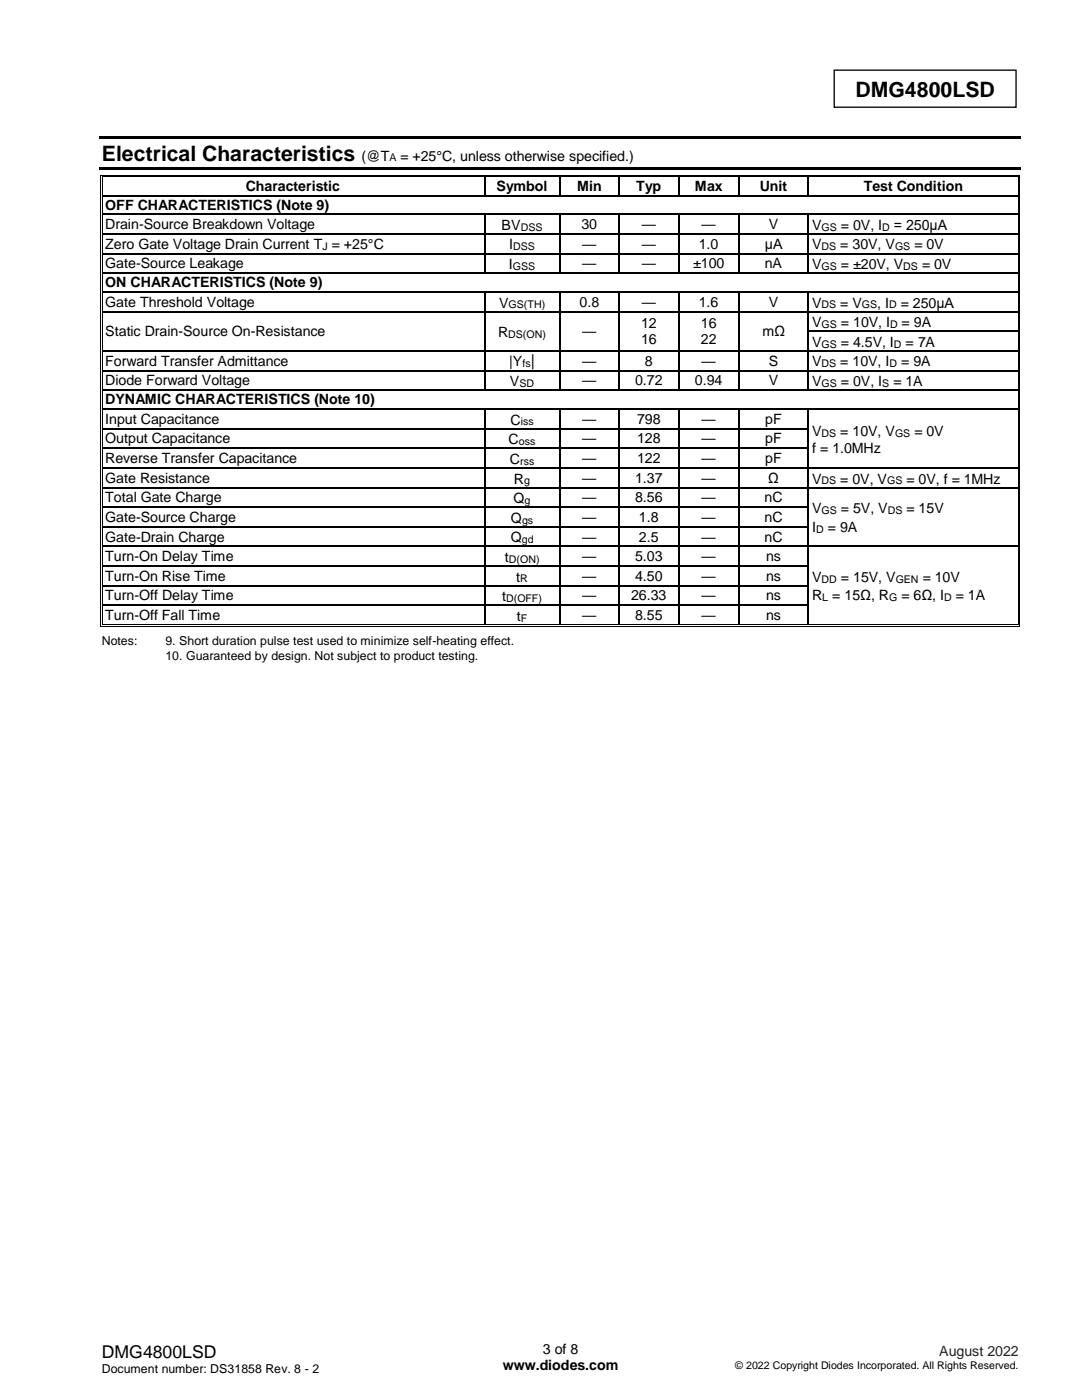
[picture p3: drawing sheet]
<svg xmlns="http://www.w3.org/2000/svg" width="216mm" height="279mm" viewBox="0 0 216 279" stroke-linecap="round" stroke-linejoin="round" font-family="sans-serif">
<defs><g id="words">
<g font-size="4.2">
<text x="170.7" y="19.3">DMG4800LSD</text>
<text x="20.3" y="32.1">Electrical Characteristics</text>
</g>
<text font-size="3.5" x="20.3" y="271">DMG4800LSD</text>
<g font-size="2.8">
<text x="72.2" y="32.1">(@T</text>
<text x="79.9" y="32.1">= +25°C, unless otherwise specified.)</text>
<text x="21" y="41.9">OFF CHARACTERISTICS (Note 9)</text>
<text x="49" y="38.1">Characteristic</text>
<text x="99.1" y="38.1">Symbol</text>
<text x="115.2" y="38.1">Min</text>
<text x="126.9" y="38.1">Typ</text>
<text x="138.7" y="38.1">Max</text>
<text x="151.6" y="38.1">Unit</text>
<text x="172.4" y="38.1">Test Condition</text>
<text x="21" y="45.7">Drain-Source Breakdown Voltage</text>
<text x="100.1" y="45.9">BV</text>
<text x="116" y="45.7">30</text>
<text x="128" y="45.7">—</text>
<text x="140" y="45.7">—</text>
<text x="153.4" y="45.7">V</text>
<text x="162" y="45.9">V</text>
<text x="167.8" y="45.9">= 0V, I</text>
<text x="178.3" y="45.9">= 250μA</text>
<text x="21" y="49.8">Zero Gate Voltage Drain Current T = +25°C</text>
<text x="21" y="53.6">Gate-Source Leakage</text>
<text x="101.5" y="53.7">I</text>
<text x="101.6" y="49.8">I</text>
<text x="116.2" y="49.7">—</text>
<text x="116.2" y="53.6">—</text>
<text x="128" y="49.7">—</text>
<text x="128" y="53.6">—</text>
<text x="138.3" y="53.6">±100</text>
<text x="139.4" y="49.7">1.0</text>
<text x="152.6" y="49.7">μA</text>
<text x="152.6" y="53.6">nA</text>
<text x="162" y="49.8">V</text>
<text x="162" y="53.7">V</text>
<text x="167.7" y="49.8">= 30V, V</text>
<text x="167.8" y="53.7">= ±20V, V</text>
<text x="182.5" y="49.8">= 0V</text>
<text x="184" y="53.7">= 0V</text>
<text x="21" y="57.4">ON CHARACTERISTICS (Note 9)</text>
<text x="21" y="61.2">Gate Threshold Voltage</text>
<text x="99.6" y="61.4">V</text>
<text x="115.6" y="61.2">0.8</text>
<text x="127.9" y="65.5">12</text>
<text x="128" y="61.2">—</text>
<text x="139.4" y="61.2">1.6</text>
<text x="139.9" y="65.5">16</text>
<text x="153.4" y="61.2">V</text>
<text x="162" y="61.4">V</text>
<text x="162" y="65.3">V</text>
<text x="167.7" y="61.4">= V</text>
<text x="167.8" y="65.3">= 10V, I</text>
<text x="175" y="61.4">, I</text>
<text x="179.7" y="61.4">= 250μA</text>
<text x="179.9" y="65.3">= 9A</text>
<text x="21" y="67.1">Static Drain-Source On-Resistance</text>
<text x="99.4" y="67.3">R</text>
<text x="116.2" y="67.1">—</text>
<text x="127.9" y="68.7">16</text>
<text x="139.9" y="68.7">22</text>
<text x="152.1" y="67.1">mΩ</text>
<text x="162" y="69.2">V</text>
<text x="167.8" y="69.2">= 4.5V, I</text>
<text x="180.7" y="69.2">= 7A</text>
<text x="21" y="73">Forward Transfer Admittance</text>
<text x="21" y="76.9">Diode Forward Voltage</text>
<text x="101.6" y="73.1">|Y |</text>
<text x="101.8" y="77.1">V</text>
<text x="116.2" y="73">—</text>
<text x="116.2" y="76.9">—</text>
<text x="126.7" y="76.9">0.72</text>
<text x="128.7" y="73">8</text>
<text x="138.7" y="76.9">0.94</text>
<text x="140" y="73">—</text>
<text x="153.4" y="73">S</text>
<text x="153.4" y="76.9">V</text>
<text x="162" y="73.1">V</text>
<text x="162" y="77.1">V</text>
<text x="167.7" y="73.1">= 10V, I</text>
<text x="167.8" y="77.1">= 0V, I</text>
<text x="178.3" y="77.1">= 1A</text>
<text x="179.8" y="73.1">= 9A</text>
<text x="21" y="80.7">DYNAMIC CHARACTERISTICS (Note 10)</text>
<text x="21" y="84.6">Input Capacitance</text>
<text x="21" y="88.5">Output Capacitance</text>
<text x="101.5" y="88.7">C</text>
<text x="101.9" y="84.7">C</text>
<text x="116.2" y="84.6">—</text>
<text x="116.2" y="88.5">—</text>
<text x="127.1" y="84.6">798</text>
<text x="127.1" y="88.5">128</text>
<text x="140" y="84.6">—</text>
<text x="140" y="88.5">—</text>
<text x="152.7" y="84.6">pF</text>
<text x="152.7" y="88.5">pF</text>
<text x="162" y="87">V</text>
<text x="167.7" y="87">= 10V, V</text>
<text x="182.5" y="87">= 0V</text>
<text x="21" y="92.4">Reverse Transfer Capacitance</text>
<text x="101.8" y="92.6">C</text>
<text x="116.2" y="92.4">—</text>
<text x="127.1" y="92.4">122</text>
<text x="140" y="92.4">—</text>
<text x="152.7" y="92.4">pF</text>
<text x="162" y="90.3">f = 1.0MHz</text>
<text x="21" y="96.3">Gate Resistance</text>
<text x="21" y="100.3">Total Gate Charge</text>
<text x="102.5" y="100.4">Q</text>
<text x="102.6" y="96.5">R</text>
<text x="116.2" y="96.3">—</text>
<text x="116.2" y="100.3">—</text>
<text x="126.7" y="96.3">1.37</text>
<text x="126.7" y="100.3">8.56</text>
<text x="140" y="96.3">—</text>
<text x="140" y="100.3">—</text>
<text x="152.6" y="100.3">nC</text>
<text x="153.3" y="96.3">Ω</text>
<text x="162" y="96.5">V</text>
<text x="167.7" y="96.5">= 0V, V</text>
<text x="180.9" y="96.5">= 0V, f = 1MHz</text>
<text x="21" y="104.2">Gate-Source Charge</text>
<text x="102" y="104.3">Q</text>
<text x="116.2" y="104.2">—</text>
<text x="127.5" y="104.2">1.8</text>
<text x="140" y="104.2">—</text>
<text x="152.6" y="104.2">nC</text>
<text x="162" y="102.5">V</text>
<text x="162" y="106.1">I</text>
<text x="165.2" y="106.1">= 9A</text>
<text x="167.8" y="102.5">= 5V, V</text>
<text x="180.9" y="102.5">= 15V</text>
<text x="21" y="108.1">Gate-Drain Charge</text>
<text x="21" y="112">Turn-On Delay Time</text>
<text x="100.7" y="112.2">t</text>
<text x="101.9" y="108.2">Q</text>
<text x="116.2" y="108.1">—</text>
<text x="116.2" y="112">—</text>
<text x="126.7" y="112">5.03</text>
<text x="127.5" y="108.1">2.5</text>
<text x="140" y="108.1">—</text>
<text x="140" y="112">—</text>
<text x="152.6" y="108.1">nC</text>
<text x="152.9" y="112">ns</text>
<text x="21" y="115.9">Turn-On Rise Time</text>
<text x="21" y="119.8">Turn-Off Delay Time</text>
<text x="100.2" y="120">t</text>
<text x="103" y="116.1">t</text>
<text x="116.2" y="115.9">—</text>
<text x="116.2" y="119.8">—</text>
<text x="125.9" y="119.8">26.33</text>
<text x="126.7" y="115.9">4.50</text>
<text x="140" y="115.9">—</text>
<text x="140" y="119.8">—</text>
<text x="152.9" y="115.9">ns</text>
<text x="152.9" y="119.8">ns</text>
<text x="162" y="116.2">V</text>
<text x="162" y="119.8">R = 15Ω, R</text>
<text x="167.8" y="116.2">= 15V, V</text>
<text x="179.9" y="119.8">= 6Ω, I</text>
<text x="184.1" y="116.2">= 10V</text>
<text x="190.7" y="119.8">= 1A</text>
<text x="21" y="123.8">Turn-Off Fall Time</text>
<text x="103.1" y="123.9">t</text>
<text x="116.2" y="123.8">—</text>
<text x="126.7" y="123.8">8.55</text>
<text x="140" y="123.8">—</text>
<text x="152.9" y="123.8">ns</text>
<text x="100.3" y="273.5">www.diodes.com</text>
<text x="108.3" y="270.3">3 of 8</text>
</g>
<text font-size="2.8" fill="#231f20" x="187.4" y="270.6">August 2022</text>
<g font-size="2.5">
<text x="20.3" y="128.8">Notes:</text>
<text x="33" y="128.8">9. Short duration pulse test used to minimize self-heating effect.</text>
<text x="33" y="131.6">10. Guaranteed by design. Not subject to product testing.</text>
<text x="20.3" y="274">Document number: DS31858 Rev. 8 - 2</text>
</g>
<g font-size="2.1">
<text x="77.7" y="32.2">A</text>
<text x="103.9" y="46.1">DSS</text>
<text x="163.9" y="46.1">GS</text>
<text x="176.1" y="46.1">D</text>
<text x="64.3" y="50">J</text>
<text x="102.3" y="53.9">GSS</text>
<text x="102.4" y="50">DSS</text>
<text x="163.9" y="50">DS</text>
<text x="163.9" y="53.9">GS</text>
<text x="178.6" y="50">GS</text>
<text x="180.2" y="53.9">DS</text>
<text x="101.5" y="61.6">GS(TH)</text>
<text x="163.9" y="61.6">DS</text>
<text x="163.9" y="65.5">GS</text>
<text x="172" y="61.6">GS</text>
<text x="177.4" y="61.6">D</text>
<text x="177.6" y="65.5">D</text>
<text x="101.4" y="67.4">DS(ON)</text>
<text x="163.9" y="69.4">GS</text>
<text x="178.4" y="69.4">D</text>
<text x="103.7" y="77.2">SD</text>
<text x="104.2" y="73.3">fs</text>
<text x="163.9" y="73.3">DS</text>
<text x="163.9" y="77.2">GS</text>
<text x="176.1" y="77.2">S</text>
<text x="177.5" y="73.3">D</text>
<text x="103.5" y="88.8">oss</text>
<text x="103.9" y="84.9">iss</text>
<text x="163.9" y="87.2">DS</text>
<text x="178.6" y="87.2">GS</text>
<text x="103.8" y="92.7">rss</text>
<text x="104.6" y="96.7">g</text>
<text x="104.7" y="100.6">g</text>
<text x="163.9" y="96.7">DS</text>
<text x="177" y="96.7">GS</text>
<text x="104.2" y="104.5">gs</text>
<text x="162.8" y="106.3">D</text>
<text x="163.9" y="102.6">GS</text>
<text x="177.2" y="102.6">DS</text>
<text x="101.5" y="112.3">D(ON)</text>
<text x="104.1" y="108.4">gd</text>
<text x="103.8" y="116.2">R</text>
<text x="163.9" y="116.3">DD</text>
<text x="164.1" y="120">L</text>
<text x="177.4" y="120">G</text>
<text x="178.7" y="116.3">GEN</text>
<text x="188.4" y="120">D</text>
<text x="101" y="120.2">D(OFF)</text>
<text x="104" y="124.1">F</text>
<text x="146.7" y="273.2">© 2022 Copyright Diodes Incorporated. All Rights Reserved.</text>
</g>
</g></defs>
<path d="M166.5 14h36.2v7.4h-36.2z" fill="none" stroke="#000" stroke-width=".26"/>
<g fill="#000">
<path d="M19.8 27.2h184v.5h-184z" fill-rule="evenodd"/>
<path d="M19.8 33.3h184v.5h-184z" fill-rule="evenodd"/>
<path d="M20 34.9h.2v.5h-.2z" fill-rule="evenodd"/>
<path d="M20 34.9h.5v.2h-.5z" fill-rule="evenodd"/>
<path d="M20 38.9h.2v.3h-.2z" fill-rule="evenodd"/>
<path d="M20.3 35.2h.2v.2h-.2z" fill-rule="evenodd"/>
<path d="M20.3 35.2h.2v.2h-.2z" fill-rule="evenodd"/>
<path d="M20.3 38.9h.2v.3h-.2z" fill-rule="evenodd"/>
<path d="M96.6 35.4h.3z" fill-rule="evenodd"/>
<path d="M96.6 34.9h.5v.2h-.5z" fill-rule="evenodd"/>
<path d="M96.6 35.2h.5v.2h-.5z" fill-rule="evenodd"/>
<path d="M96.6 38.9h.3v.3h-.3z" fill-rule="evenodd"/>
<path d="M111.5 35.4h.3z" fill-rule="evenodd"/>
<path d="M111.5 34.9h.5v.2h-.5z" fill-rule="evenodd"/>
<path d="M111.5 35.2h.5v.2h-.5z" fill-rule="evenodd"/>
<path d="M111.5 38.9h.3v.3h-.3z" fill-rule="evenodd"/>
<path d="M123.4 35.4h.3z" fill-rule="evenodd"/>
<path d="M123.4 34.9h.5v.2h-.5z" fill-rule="evenodd"/>
<path d="M123.4 35.2h.5v.2h-.5z" fill-rule="evenodd"/>
<path d="M123.4 38.9h.3v.3h-.3z" fill-rule="evenodd"/>
<path d="M135.4 35.4h.2z" fill-rule="evenodd"/>
<path d="M135.4 34.9h.5v.2h-.5z" fill-rule="evenodd"/>
<path d="M135.4 35.2h.5v.2h-.5z" fill-rule="evenodd"/>
<path d="M135.4 38.9h.2v.3h-.2z" fill-rule="evenodd"/>
<path d="M147.3 35.4h.2z" fill-rule="evenodd"/>
<path d="M147.3 34.9h.5v.2h-.5z" fill-rule="evenodd"/>
<path d="M147.3 35.2h.5v.2h-.5z" fill-rule="evenodd"/>
<path d="M147.3 38.9h.2v.3h-.2z" fill-rule="evenodd"/>
<path d="M161.2 35.4h.3z" fill-rule="evenodd"/>
<path d="M161.2 34.9h.5v.2h-.5z" fill-rule="evenodd"/>
<path d="M161.2 35.2h.5v.2h-.5z" fill-rule="evenodd"/>
<path d="M161.2 38.9h.3v.3h-.3z" fill-rule="evenodd"/>
<path d="M203.1 34.9h.5v.2h-.5z" fill-rule="evenodd"/>
<path d="M203.1 35.2h.1v.2h-.1z" fill-rule="evenodd"/>
<path d="M203.1 35.2h.1v.2h-.1z" fill-rule="evenodd"/>
<path d="M203.1 38.9h.1v.3h-.1z" fill-rule="evenodd"/>
<path d="M203.4 34.9h.2v.5h-.2z" fill-rule="evenodd"/>
<path d="M203.4 38.9h.2v.3h-.2z" fill-rule="evenodd"/>
<path d="M20 42.6h.2v.3h-.2z" fill-rule="evenodd"/>
<path d="M20 46.6h.2v.2h-.2z" fill-rule="evenodd"/>
<path d="M20 50.5h.2v.2h-.2z" fill-rule="evenodd"/>
<path d="M20 54.4h.2v.3h-.2z" fill-rule="evenodd"/>
<path d="M20 58.2h.2v.2h-.2z" fill-rule="evenodd"/>
<path d="M20.3 42.6h.2v.3h-.2z" fill-rule="evenodd"/>
<path d="M20.3 46.6h.2v.2h-.2z" fill-rule="evenodd"/>
<path d="M20.3 50.5h.2v.2h-.2z" fill-rule="evenodd"/>
<path d="M20.3 54.4h.2v.3h-.2z" fill-rule="evenodd"/>
<path d="M20.3 58.2h.2v.2h-.2z" fill-rule="evenodd"/>
<path d="M96.6 42.6h.3v.3h-.3z" fill-rule="evenodd"/>
<path d="M96.6 46.6h.3v.2h-.3z" fill-rule="evenodd"/>
<path d="M96.6 50.5h.3v.2h-.3z" fill-rule="evenodd"/>
<path d="M96.6 54.4h.3v.3h-.3z" fill-rule="evenodd"/>
<path d="M96.6 58.2h.3v.2h-.3z" fill-rule="evenodd"/>
<path d="M111.5 42.6h.3v.3h-.3z" fill-rule="evenodd"/>
<path d="M111.5 46.6h.3v.2h-.3z" fill-rule="evenodd"/>
<path d="M111.5 50.5h.3v.2h-.3z" fill-rule="evenodd"/>
<path d="M111.5 54.4h.3v.3h-.3z" fill-rule="evenodd"/>
<path d="M111.5 58.2h.3v.2h-.3z" fill-rule="evenodd"/>
<path d="M123.4 42.6h.3v.3h-.3z" fill-rule="evenodd"/>
<path d="M123.4 46.6h.3v.2h-.3z" fill-rule="evenodd"/>
<path d="M123.4 50.5h.3v.2h-.3z" fill-rule="evenodd"/>
<path d="M123.4 54.4h.3v.3h-.3z" fill-rule="evenodd"/>
<path d="M123.4 58.2h.3v.2h-.3z" fill-rule="evenodd"/>
<path d="M135.4 42.6h.2v.3h-.2z" fill-rule="evenodd"/>
<path d="M135.4 46.6h.2v.2h-.2z" fill-rule="evenodd"/>
<path d="M135.4 50.5h.2v.2h-.2z" fill-rule="evenodd"/>
<path d="M135.4 54.4h.2v.3h-.2z" fill-rule="evenodd"/>
<path d="M135.4 58.2h.2v.2h-.2z" fill-rule="evenodd"/>
<path d="M147.3 42.6h.2v.3h-.2z" fill-rule="evenodd"/>
<path d="M147.3 46.6h.2v.2h-.2z" fill-rule="evenodd"/>
<path d="M147.3 50.5h.2v.2h-.2z" fill-rule="evenodd"/>
<path d="M147.3 54.4h.2v.3h-.2z" fill-rule="evenodd"/>
<path d="M147.3 58.2h.2v.2h-.2z" fill-rule="evenodd"/>
<path d="M161.2 42.6h.3v.3h-.3z" fill-rule="evenodd"/>
<path d="M161.2 46.6h.3v.2h-.3z" fill-rule="evenodd"/>
<path d="M161.2 50.5h.3v.2h-.3z" fill-rule="evenodd"/>
<path d="M161.2 54.4h.3v.3h-.3z" fill-rule="evenodd"/>
<path d="M161.2 58.2h.3v.2h-.3z" fill-rule="evenodd"/>
<path d="M203.1 42.6h.1v.3h-.1z" fill-rule="evenodd"/>
<path d="M203.1 46.6h.1v.2h-.1z" fill-rule="evenodd"/>
<path d="M203.1 50.5h.1v.2h-.1z" fill-rule="evenodd"/>
<path d="M203.1 54.4h.1v.3h-.1z" fill-rule="evenodd"/>
<path d="M203.1 58.2h.1v.2h-.1z" fill-rule="evenodd"/>
<path d="M203.4 42.6h.2v.3h-.2z" fill-rule="evenodd"/>
<path d="M203.4 46.6h.2v.2h-.2z" fill-rule="evenodd"/>
<path d="M203.4 50.5h.2v.2h-.2z" fill-rule="evenodd"/>
<path d="M203.4 54.4h.2v.3h-.2z" fill-rule="evenodd"/>
<path d="M203.4 58.2h.2v.2h-.2z" fill-rule="evenodd"/>
<path d="M20 62.1h.2v.2h-.2z" fill-rule="evenodd"/>
<path d="M20 66h.2v.3h-.2z" fill-rule="evenodd"/>
<path d="M20 69.9h.2v.3h-.2z" fill-rule="evenodd"/>
<path d="M20 73.8h.2v.3h-.2z" fill-rule="evenodd"/>
<path d="M20 77.7h.2v.3h-.2z" fill-rule="evenodd"/>
<path d="M20.3 62.1h.2v.2h-.2z" fill-rule="evenodd"/>
<path d="M20.3 66h.2v.3h-.2z" fill-rule="evenodd"/>
<path d="M20.3 69.9h.2v.3h-.2z" fill-rule="evenodd"/>
<path d="M20.3 73.8h.2v.3h-.2z" fill-rule="evenodd"/>
<path d="M20.3 77.7h.2v.3h-.2z" fill-rule="evenodd"/>
<path d="M96.6 62.1h.3v.2h-.3z" fill-rule="evenodd"/>
<path d="M96.6 66h.3v.3h-.3z" fill-rule="evenodd"/>
<path d="M96.6 69.9h.3v.3h-.3z" fill-rule="evenodd"/>
<path d="M96.6 73.8h.3v.3h-.3z" fill-rule="evenodd"/>
<path d="M96.6 77.7h.3v.3h-.3z" fill-rule="evenodd"/>
<path d="M111.5 62.1h.3v.2h-.3z" fill-rule="evenodd"/>
<path d="M111.5 66h.3v.3h-.3z" fill-rule="evenodd"/>
<path d="M111.5 69.9h.3v.3h-.3z" fill-rule="evenodd"/>
<path d="M111.5 73.8h.3v.3h-.3z" fill-rule="evenodd"/>
<path d="M111.5 77.7h.3v.3h-.3z" fill-rule="evenodd"/>
<path d="M123.4 62.1h.3v.2h-.3z" fill-rule="evenodd"/>
<path d="M123.4 66h.3v.3h-.3z" fill-rule="evenodd"/>
<path d="M123.4 69.9h.3v.3h-.3z" fill-rule="evenodd"/>
<path d="M123.4 73.8h.3v.3h-.3z" fill-rule="evenodd"/>
<path d="M123.4 77.7h.3v.3h-.3z" fill-rule="evenodd"/>
<path d="M135.4 62.1h.2v.2h-.2z" fill-rule="evenodd"/>
<path d="M135.4 66h.2v.3h-.2z" fill-rule="evenodd"/>
<path d="M135.4 69.9h.2v.3h-.2z" fill-rule="evenodd"/>
<path d="M135.4 73.8h.2v.3h-.2z" fill-rule="evenodd"/>
<path d="M135.4 77.7h.2v.3h-.2z" fill-rule="evenodd"/>
<path d="M147.3 62.1h.2v.2h-.2z" fill-rule="evenodd"/>
<path d="M147.3 66h.2v.3h-.2z" fill-rule="evenodd"/>
<path d="M147.3 69.9h.2v.3h-.2z" fill-rule="evenodd"/>
<path d="M147.3 73.8h.2v.3h-.2z" fill-rule="evenodd"/>
<path d="M147.3 77.7h.2v.3h-.2z" fill-rule="evenodd"/>
<path d="M161.2 62.1h.3v.2h-.3z" fill-rule="evenodd"/>
<path d="M161.2 66h.3v.3h-.3z" fill-rule="evenodd"/>
<path d="M161.2 69.9h.3v.3h-.3z" fill-rule="evenodd"/>
<path d="M161.2 73.8h.3v.3h-.3z" fill-rule="evenodd"/>
<path d="M161.2 77.7h.3v.3h-.3z" fill-rule="evenodd"/>
<path d="M203.1 62.1h.1v.2h-.1z" fill-rule="evenodd"/>
<path d="M203.1 66h.1v.3h-.1z" fill-rule="evenodd"/>
<path d="M203.1 69.9h.1v.3h-.1z" fill-rule="evenodd"/>
<path d="M203.1 73.8h.1v.3h-.1z" fill-rule="evenodd"/>
<path d="M203.1 77.7h.1v.3h-.1z" fill-rule="evenodd"/>
<path d="M203.4 62.1h.2v.2h-.2z" fill-rule="evenodd"/>
<path d="M203.4 66h.2v.3h-.2z" fill-rule="evenodd"/>
<path d="M203.4 69.9h.2v.3h-.2z" fill-rule="evenodd"/>
<path d="M203.4 73.8h.2v.3h-.2z" fill-rule="evenodd"/>
<path d="M203.4 77.7h.2v.3h-.2z" fill-rule="evenodd"/>
<path d="M20 81.5h.2v.3h-.2z" fill-rule="evenodd"/>
<path d="M20 85.4h.2v.3h-.2z" fill-rule="evenodd"/>
<path d="M20 89.3h.2v.3h-.2z" fill-rule="evenodd"/>
<path d="M20 93.2h.2v.3h-.2z" fill-rule="evenodd"/>
<path d="M20 97.2h.2v.2h-.2z" fill-rule="evenodd"/>
<path d="M20.3 81.5h.2v.3h-.2z" fill-rule="evenodd"/>
<path d="M20.3 85.4h.2v.3h-.2z" fill-rule="evenodd"/>
<path d="M20.3 89.3h.2v.3h-.2z" fill-rule="evenodd"/>
<path d="M20.3 93.2h.2v.3h-.2z" fill-rule="evenodd"/>
<path d="M20.3 97.2h.2v.2h-.2z" fill-rule="evenodd"/>
<path d="M96.6 81.5h.3v.3h-.3z" fill-rule="evenodd"/>
<path d="M96.6 85.4h.3v.3h-.3z" fill-rule="evenodd"/>
<path d="M96.6 89.3h.3v.3h-.3z" fill-rule="evenodd"/>
<path d="M96.6 93.2h.3v.3h-.3z" fill-rule="evenodd"/>
<path d="M96.6 97.2h.3v.2h-.3z" fill-rule="evenodd"/>
<path d="M111.5 81.5h.3v.3h-.3z" fill-rule="evenodd"/>
<path d="M111.5 85.4h.3v.3h-.3z" fill-rule="evenodd"/>
<path d="M111.5 89.3h.3v.3h-.3z" fill-rule="evenodd"/>
<path d="M111.5 93.2h.3v.3h-.3z" fill-rule="evenodd"/>
<path d="M111.5 97.2h.3v.2h-.3z" fill-rule="evenodd"/>
<path d="M123.4 81.5h.3v.3h-.3z" fill-rule="evenodd"/>
<path d="M123.4 85.4h.3v.3h-.3z" fill-rule="evenodd"/>
<path d="M123.4 89.3h.3v.3h-.3z" fill-rule="evenodd"/>
<path d="M123.4 93.2h.3v.3h-.3z" fill-rule="evenodd"/>
<path d="M123.4 97.2h.3v.2h-.3z" fill-rule="evenodd"/>
<path d="M135.4 81.5h.2v.3h-.2z" fill-rule="evenodd"/>
<path d="M135.4 85.4h.2v.3h-.2z" fill-rule="evenodd"/>
<path d="M135.4 89.3h.2v.3h-.2z" fill-rule="evenodd"/>
<path d="M135.4 93.2h.2v.3h-.2z" fill-rule="evenodd"/>
<path d="M135.4 97.2h.2v.2h-.2z" fill-rule="evenodd"/>
<path d="M147.3 81.5h.2v.3h-.2z" fill-rule="evenodd"/>
<path d="M147.3 85.4h.2v.3h-.2z" fill-rule="evenodd"/>
<path d="M147.3 89.3h.2v.3h-.2z" fill-rule="evenodd"/>
<path d="M147.3 93.2h.2v.3h-.2z" fill-rule="evenodd"/>
<path d="M147.3 97.2h.2v.2h-.2z" fill-rule="evenodd"/>
<path d="M161.2 81.5h.3v.3h-.3z" fill-rule="evenodd"/>
<path d="M161.2 85.4h.3v.3h-.3z" fill-rule="evenodd"/>
<path d="M161.2 89.3h.3v.3h-.3z" fill-rule="evenodd"/>
<path d="M161.2 93.2h.3v.3h-.3z" fill-rule="evenodd"/>
<path d="M161.2 97.2h.3v.2h-.3z" fill-rule="evenodd"/>
<path d="M203.1 81.5h.1v.3h-.1z" fill-rule="evenodd"/>
<path d="M203.1 85.4h.1v.3h-.1z" fill-rule="evenodd"/>
<path d="M203.1 89.3h.1v.3h-.1z" fill-rule="evenodd"/>
<path d="M203.1 93.2h.1v.3h-.1z" fill-rule="evenodd"/>
<path d="M203.1 97.2h.1v.2h-.1z" fill-rule="evenodd"/>
<path d="M203.4 81.5h.2v.3h-.2z" fill-rule="evenodd"/>
<path d="M203.4 85.4h.2v.3h-.2z" fill-rule="evenodd"/>
<path d="M203.4 89.3h.2v.3h-.2z" fill-rule="evenodd"/>
<path d="M203.4 93.2h.2v.3h-.2z" fill-rule="evenodd"/>
<path d="M203.4 97.2h.2v.2h-.2z" fill-rule="evenodd"/>
<path d="M20 101.1h.2v.2h-.2z" fill-rule="evenodd"/>
<path d="M20 105h.2v.3h-.2z" fill-rule="evenodd"/>
<path d="M20 108.9h.2v.3h-.2z" fill-rule="evenodd"/>
<path d="M20 112.8h.2v.3h-.2z" fill-rule="evenodd"/>
<path d="M20 116.7h.2v.3h-.2z" fill-rule="evenodd"/>
<path d="M20.3 101.1h.2v.2h-.2z" fill-rule="evenodd"/>
<path d="M20.3 105h.2v.3h-.2z" fill-rule="evenodd"/>
<path d="M20.3 108.9h.2v.3h-.2z" fill-rule="evenodd"/>
<path d="M20.3 112.8h.2v.3h-.2z" fill-rule="evenodd"/>
<path d="M20.3 116.7h.2v.3h-.2z" fill-rule="evenodd"/>
<path d="M96.6 101.1h.3v.2h-.3z" fill-rule="evenodd"/>
<path d="M96.6 105h.3v.3h-.3z" fill-rule="evenodd"/>
<path d="M96.6 108.9h.3v.3h-.3z" fill-rule="evenodd"/>
<path d="M96.6 112.8h.3v.3h-.3z" fill-rule="evenodd"/>
<path d="M96.6 116.7h.3v.3h-.3z" fill-rule="evenodd"/>
<path d="M111.5 101.1h.3v.2h-.3z" fill-rule="evenodd"/>
<path d="M111.5 105h.3v.3h-.3z" fill-rule="evenodd"/>
<path d="M111.5 108.9h.3v.3h-.3z" fill-rule="evenodd"/>
<path d="M111.5 112.8h.3v.3h-.3z" fill-rule="evenodd"/>
<path d="M111.5 116.7h.3v.3h-.3z" fill-rule="evenodd"/>
<path d="M123.4 101.1h.3v.2h-.3z" fill-rule="evenodd"/>
<path d="M123.4 105h.3v.3h-.3z" fill-rule="evenodd"/>
<path d="M123.4 108.9h.3v.3h-.3z" fill-rule="evenodd"/>
<path d="M123.4 112.8h.3v.3h-.3z" fill-rule="evenodd"/>
<path d="M123.4 116.7h.3v.3h-.3z" fill-rule="evenodd"/>
<path d="M135.4 101.1h.2v.2h-.2z" fill-rule="evenodd"/>
<path d="M135.4 105h.2v.3h-.2z" fill-rule="evenodd"/>
<path d="M135.4 108.9h.2v.3h-.2z" fill-rule="evenodd"/>
<path d="M135.4 112.8h.2v.3h-.2z" fill-rule="evenodd"/>
<path d="M135.4 116.7h.2v.3h-.2z" fill-rule="evenodd"/>
<path d="M147.3 101.1h.2v.2h-.2z" fill-rule="evenodd"/>
<path d="M147.3 105h.2v.3h-.2z" fill-rule="evenodd"/>
<path d="M147.3 108.9h.2v.3h-.2z" fill-rule="evenodd"/>
<path d="M147.3 112.8h.2v.3h-.2z" fill-rule="evenodd"/>
<path d="M147.3 116.7h.2v.3h-.2z" fill-rule="evenodd"/>
<path d="M161.2 101.1h.3v.2h-.3z" fill-rule="evenodd"/>
<path d="M161.2 105h.3v.3h-.3z" fill-rule="evenodd"/>
<path d="M161.2 108.9h.3v.3h-.3z" fill-rule="evenodd"/>
<path d="M161.2 112.8h.3v.3h-.3z" fill-rule="evenodd"/>
<path d="M161.2 116.7h.3v.3h-.3z" fill-rule="evenodd"/>
<path d="M203.1 101.1h.1v.2h-.1z" fill-rule="evenodd"/>
<path d="M203.1 105h.1v.3h-.1z" fill-rule="evenodd"/>
<path d="M203.1 108.9h.1v.3h-.1z" fill-rule="evenodd"/>
<path d="M203.1 112.8h.1v.3h-.1z" fill-rule="evenodd"/>
<path d="M203.1 116.7h.1v.3h-.1z" fill-rule="evenodd"/>
<path d="M203.4 101.1h.2v.2h-.2z" fill-rule="evenodd"/>
<path d="M203.4 105h.2v.3h-.2z" fill-rule="evenodd"/>
<path d="M203.4 108.9h.2v.3h-.2z" fill-rule="evenodd"/>
<path d="M203.4 112.8h.2v.3h-.2z" fill-rule="evenodd"/>
<path d="M203.4 116.7h.2v.3h-.2z" fill-rule="evenodd"/>
<path d="M20 120.7h.2v.2h-.2z" fill-rule="evenodd"/>
<path d="M20 124.6h.2v.5h-.2z" fill-rule="evenodd"/>
<path d="M20 125h.5v.1h-.5z" fill-rule="evenodd"/>
<path d="M20.3 120.7h.2v.2h-.2z" fill-rule="evenodd"/>
<path d="M20.3 124.6h.2v.2h-.2z" fill-rule="evenodd"/>
<path d="M20.3 124.6h.2v.2h-.2z" fill-rule="evenodd"/>
<path d="M96.6 120.7h.3v.2h-.3z" fill-rule="evenodd"/>
<path d="M96.6 124.6h.5v.2h-.5z" fill-rule="evenodd"/>
<path d="M96.6 125h.5v.1h-.5z" fill-rule="evenodd"/>
<path d="M111.5 120.7h.3v.2h-.3z" fill-rule="evenodd"/>
<path d="M111.5 124.6h.5v.2h-.5z" fill-rule="evenodd"/>
<path d="M111.5 125h.5v.1h-.5z" fill-rule="evenodd"/>
<path d="M123.4 120.7h.3v.2h-.3z" fill-rule="evenodd"/>
<path d="M123.4 124.6h.5v.2h-.5z" fill-rule="evenodd"/>
<path d="M123.4 125h.5v.1h-.5z" fill-rule="evenodd"/>
<path d="M135.4 120.7h.2v.2h-.2z" fill-rule="evenodd"/>
<path d="M135.4 124.6h.5v.2h-.5z" fill-rule="evenodd"/>
<path d="M135.4 125h.5v.1h-.5z" fill-rule="evenodd"/>
<path d="M147.3 120.7h.2v.2h-.2z" fill-rule="evenodd"/>
<path d="M147.3 124.6h.5v.2h-.5z" fill-rule="evenodd"/>
<path d="M147.3 125h.5v.1h-.5z" fill-rule="evenodd"/>
<path d="M161.2 120.7h.3v.2h-.3z" fill-rule="evenodd"/>
<path d="M161.2 124.6h.5v.2h-.5z" fill-rule="evenodd"/>
<path d="M161.2 125h.5v.1h-.5z" fill-rule="evenodd"/>
<path d="M203.1 120.7h.1v.2h-.1z" fill-rule="evenodd"/>
<path d="M203.1 125h.5v.1h-.5z" fill-rule="evenodd"/>
<path d="M203.1 124.6h.1v.2h-.1z" fill-rule="evenodd"/>
<path d="M203.1 124.6h.1v.2h-.1z" fill-rule="evenodd"/>
<path d="M203.4 120.7h.2v.2h-.2z" fill-rule="evenodd"/>
<path d="M203.4 124.6h.2v.5h-.2z" fill-rule="evenodd"/>
</g>
<g fill="none" stroke="#000" stroke-width=".2">
<path d="M20.1 35.4v3.5M20.1 39.2v3.4M20.4 35.4v3.5M20.4 39.2v3.4M20.5 35h76.1M20.5 35.3h76.1M97.1 35h14.4M97.1 35.3h14.4M112 35h11.4M112 35.3h11.4M123.9 35h11.5M123.9 35.3h11.5"/>
<path d="M135.9 35h11.4M135.9 35.3h11.4M147.8 35h13.4M147.8 35.3h13.4M161.7 35h41.4M161.7 35.3h41.4M203.2 35.4v3.5M203.2 39.2v3.4M203.5 35.4v3.5M203.5 39.2v3.4M20.1 42.9v3.7M20.1 46.8v3.7"/>
<path d="M20.1 50.7v3.7M20.1 54.7v3.5M20.1 58.4v3.7M20.4 42.9v3.7M20.4 46.8v3.7M20.4 50.7v3.7M20.4 54.7v3.5M20.4 58.4v3.7M203.2 42.9v3.7M203.2 46.8v3.7M203.2 50.7v3.7M203.2 54.7v3.5"/>
<path d="M203.2 58.4v3.7M203.5 42.9v3.7M203.5 46.8v3.7M203.5 50.7v3.7M203.5 54.7v3.5M203.5 58.4v3.7M20.1 62.3v3.7M20.1 66.3v3.6M20.1 70.2v3.6M20.1 74.1v3.6M20.1 78v3.5M20.4 62.3v3.7"/>
<path d="M20.4 66.3v3.6M20.4 70.2v3.6M20.4 74.1v3.6M20.4 78v3.5M203.2 62.3v3.7M203.2 66.3v3.6M203.2 70.2v3.6M203.2 74.1v3.6M203.2 78v3.5M203.5 62.3v3.7M203.5 66.3v3.6M203.5 70.2v3.6"/>
<path d="M203.5 74.1v3.6M203.5 78v3.5M20.1 81.8v3.6M20.1 85.7v3.6M20.1 89.6v3.6M20.1 93.5v3.7M20.1 97.4v3.7M20.4 81.8v3.6M20.4 85.7v3.6M20.4 89.6v3.6M20.4 93.5v3.7M20.4 97.4v3.7"/>
<path d="M203.2 81.8v3.6M203.2 85.7v3.6M203.2 89.6v3.6M203.2 93.5v3.7M203.2 97.4v3.7M203.5 81.8v3.6M203.5 85.7v3.6M203.5 89.6v3.6M203.5 93.5v3.7M203.5 97.4v3.7M20.1 101.3v3.7M20.1 105.3v3.6"/>
<path d="M20.1 109.2v3.6M20.1 113.1v3.6M20.1 117v3.7M20.4 101.3v3.7M20.4 105.3v3.6M20.4 109.2v3.6M20.4 113.1v3.6M20.4 117v3.7M203.2 101.3v3.7M203.2 105.3v3.6M203.2 109.2v3.6M203.2 113.1v3.6"/>
<path d="M203.2 117v3.7M203.5 101.3v3.7M203.5 105.3v3.6M203.5 109.2v3.6M203.5 113.1v3.6M203.5 117v3.7M20.1 120.9v3.7M20.4 120.9v3.7M20.5 125h76.1M20.5 124.7h76.1M97.1 125h14.4M97.1 124.7h14.4"/>
<path d="M112 125h11.4M112 124.7h11.4M123.9 125h11.5M123.9 124.7h11.5M135.9 125h11.4M135.9 124.7h11.4M147.8 125h13.4M147.8 124.7h13.4M161.7 125h41.4M161.7 124.7h41.4M203.2 120.9v3.7M203.5 120.9v3.7"/>
</g>
<g fill="none" stroke="#000" stroke-width=".25">
<path d="M20.5 39h76.1M96.7 35.4v3.5M96.9 39h14.6M111.7 35.4v3.5M111.8 39h11.6M123.6 35.4v3.5M123.7 39h11.7M135.5 35.4v3.5M135.6 39h11.7M147.4 35.4v3.5M147.5 39h13.7M161.3 35.4v3.5"/>
<path d="M161.5 39h41.6M20.5 42.8h76.1M20.5 46.7h76.1M20.5 50.6h76.1M20.5 54.5h76.1M20.5 58.3h76.1M96.7 42.9v3.7M96.7 46.8v3.7M96.7 50.7v3.7M96.7 58.4v3.7M96.9 42.8h14.6M96.9 46.7h14.6"/>
<path d="M96.9 50.6h14.6M96.9 54.5h14.6M96.9 58.3h14.6M111.7 42.9v3.7M111.7 46.8v3.7M111.7 50.7v3.7M111.7 58.4v3.7M111.8 42.8h11.6M111.8 46.7h11.6M111.8 50.6h11.6M111.8 54.5h11.6M111.8 58.3h11.6"/>
<path d="M123.6 42.9v3.7M123.6 46.8v3.7M123.6 50.7v3.7M123.6 58.4v3.7M123.7 42.8h11.7M123.7 46.7h11.7M123.7 50.6h11.7M123.7 54.5h11.7M123.7 58.3h11.7M135.5 42.9v3.7M135.5 46.8v3.7M135.5 50.7v3.7"/>
<path d="M135.5 58.4v3.7M135.6 42.8h11.7M135.6 46.7h11.7M135.6 50.6h11.7M135.6 54.5h11.7M135.6 58.3h11.7M147.4 42.9v3.7M147.4 46.8v3.7M147.4 50.7v3.7M147.4 58.4v3.7M147.5 42.8h13.7M147.5 46.7h13.7"/>
<path d="M147.5 50.6h13.7M147.5 54.5h13.7M147.5 58.3h13.7M161.3 42.9v3.7M161.3 46.8v3.7M161.3 50.7v3.7M161.3 58.4v3.7M161.5 42.8h41.6M161.5 46.7h41.6M161.5 50.6h41.6M161.5 54.5h41.6M161.5 58.3h41.6"/>
<path d="M20.5 62.2h76.1M20.5 70h76.1M20.5 74h76.1M20.5 77.9h76.1M96.7 62.3v3.7M96.7 66.3v3.6M96.7 70.2v3.6M96.7 74.1v3.6M96.9 62.2h14.6M96.9 70h14.6M96.9 74h14.6M96.9 77.9h14.6"/>
<path d="M111.7 62.3v3.7M111.7 66.3v3.6M111.7 70.2v3.6M111.7 74.1v3.6M111.8 62.2h11.6M111.8 70h11.6M111.8 74h11.6M111.8 77.9h11.6M123.6 62.3v3.7M123.6 66.3v3.6M123.6 70.2v3.6M123.6 74.1v3.6"/>
<path d="M123.7 62.2h11.7M123.7 70h11.7M123.7 74h11.7M123.7 77.9h11.7M135.5 62.3v3.7M135.5 66.3v3.6M135.5 70.2v3.6M135.5 74.1v3.6M135.6 62.2h11.7M135.6 70h11.7M135.6 74h11.7M135.6 77.9h11.7"/>
<path d="M147.4 62.3v3.7M147.4 66.3v3.6M147.4 70.2v3.6M147.4 74.1v3.6M147.5 62.2h13.7M147.5 70h13.7M147.5 74h13.7M147.5 77.9h13.7M161.3 62.3v3.7M161.3 66.3v3.6M161.3 70.2v3.6M161.3 74.1v3.6"/>
<path d="M161.5 62.2h41.6M161.5 66.1h41.6M161.5 70h41.6M161.5 74h41.6M161.5 77.9h41.6M20.5 81.6h76.1M20.5 85.5h76.1M20.5 89.5h76.1M20.5 93.4h76.1M20.5 97.3h76.1M96.7 81.8v3.6M96.7 85.7v3.6"/>
<path d="M96.7 89.6v3.6M96.7 93.5v3.7M96.7 97.4v3.7M96.9 81.6h14.6M96.9 85.5h14.6M96.9 89.5h14.6M96.9 93.4h14.6M96.9 97.3h14.6M111.7 81.8v3.6M111.7 85.7v3.6M111.7 89.6v3.6M111.7 93.5v3.7"/>
<path d="M111.7 97.4v3.7M111.8 81.6h11.6M111.8 85.5h11.6M111.8 89.5h11.6M111.8 93.4h11.6M111.8 97.3h11.6M123.6 81.8v3.6M123.6 85.7v3.6M123.6 89.6v3.6M123.6 93.5v3.7M123.6 97.4v3.7M123.7 81.6h11.7"/>
<path d="M123.7 85.5h11.7M123.7 89.5h11.7M123.7 93.4h11.7M123.7 97.3h11.7M135.5 81.8v3.6M135.5 85.7v3.6M135.5 89.6v3.6M135.5 93.5v3.7M135.5 97.4v3.7M135.6 81.6h11.7M135.6 85.5h11.7M135.6 89.5h11.7"/>
<path d="M135.6 93.4h11.7M135.6 97.3h11.7M147.4 81.8v3.6M147.4 85.7v3.6M147.4 89.6v3.6M147.4 93.5v3.7M147.4 97.4v3.7M147.5 81.6h13.7M147.5 85.5h13.7M147.5 89.5h13.7M147.5 93.4h13.7M147.5 97.3h13.7"/>
<path d="M161.3 81.8v3.6M161.3 85.7v3.6M161.3 89.6v3.6M161.3 93.5v3.7M161.3 97.4v3.7M161.5 81.6h41.6M161.5 93.4h41.6M161.5 97.3h41.6M20.5 101.2h76.1M20.5 105.1h76.1M20.5 109h76.1M20.5 113h76.1"/>
<path d="M20.5 116.9h76.1M96.7 101.3v3.7M96.7 105.3v3.6M96.7 109.2v3.6M96.7 113.1v3.6M96.7 117v3.7M96.9 101.2h14.6M96.9 105.1h14.6M96.9 109h14.6M96.9 113h14.6M96.9 116.9h14.6M111.7 101.3v3.7"/>
<path d="M111.7 105.3v3.6M111.7 109.2v3.6M111.7 113.1v3.6M111.7 117v3.7M111.8 101.2h11.6M111.8 105.1h11.6M111.8 109h11.6M111.8 113h11.6M111.8 116.9h11.6M123.6 101.3v3.7M123.6 105.3v3.6M123.6 109.2v3.6"/>
<path d="M123.6 113.1v3.6M123.6 117v3.7M123.7 101.2h11.7M123.7 105.1h11.7M123.7 109h11.7M123.7 113h11.7M123.7 116.9h11.7M135.5 101.3v3.7M135.5 105.3v3.6M135.5 109.2v3.6M135.5 113.1v3.6M135.5 117v3.7"/>
<path d="M135.6 101.2h11.7M135.6 105.1h11.7M135.6 109h11.7M135.6 113h11.7M135.6 116.9h11.7M147.4 101.3v3.7M147.4 105.3v3.6M147.4 109.2v3.6M147.4 113.1v3.6M147.4 117v3.7M147.5 101.2h13.7M147.5 105.1h13.7"/>
<path d="M147.5 109h13.7M147.5 113h13.7M147.5 116.9h13.7M161.3 101.3v3.7M161.3 105.3v3.6M161.3 109.2v3.6M161.3 113.1v3.6M161.3 117v3.7M161.5 109h41.6M20.5 120.8h76.1M96.7 120.9v3.7M96.9 120.8h14.6"/>
<path d="M111.7 120.9v3.7M111.8 120.8h11.6M123.6 120.9v3.7M123.7 120.8h11.7M135.5 120.9v3.7M135.6 120.8h11.7M147.4 120.9v3.7M147.5 120.8h13.7M161.3 120.9v3.7"/>
</g>
<use href="#words"/>
</svg>
